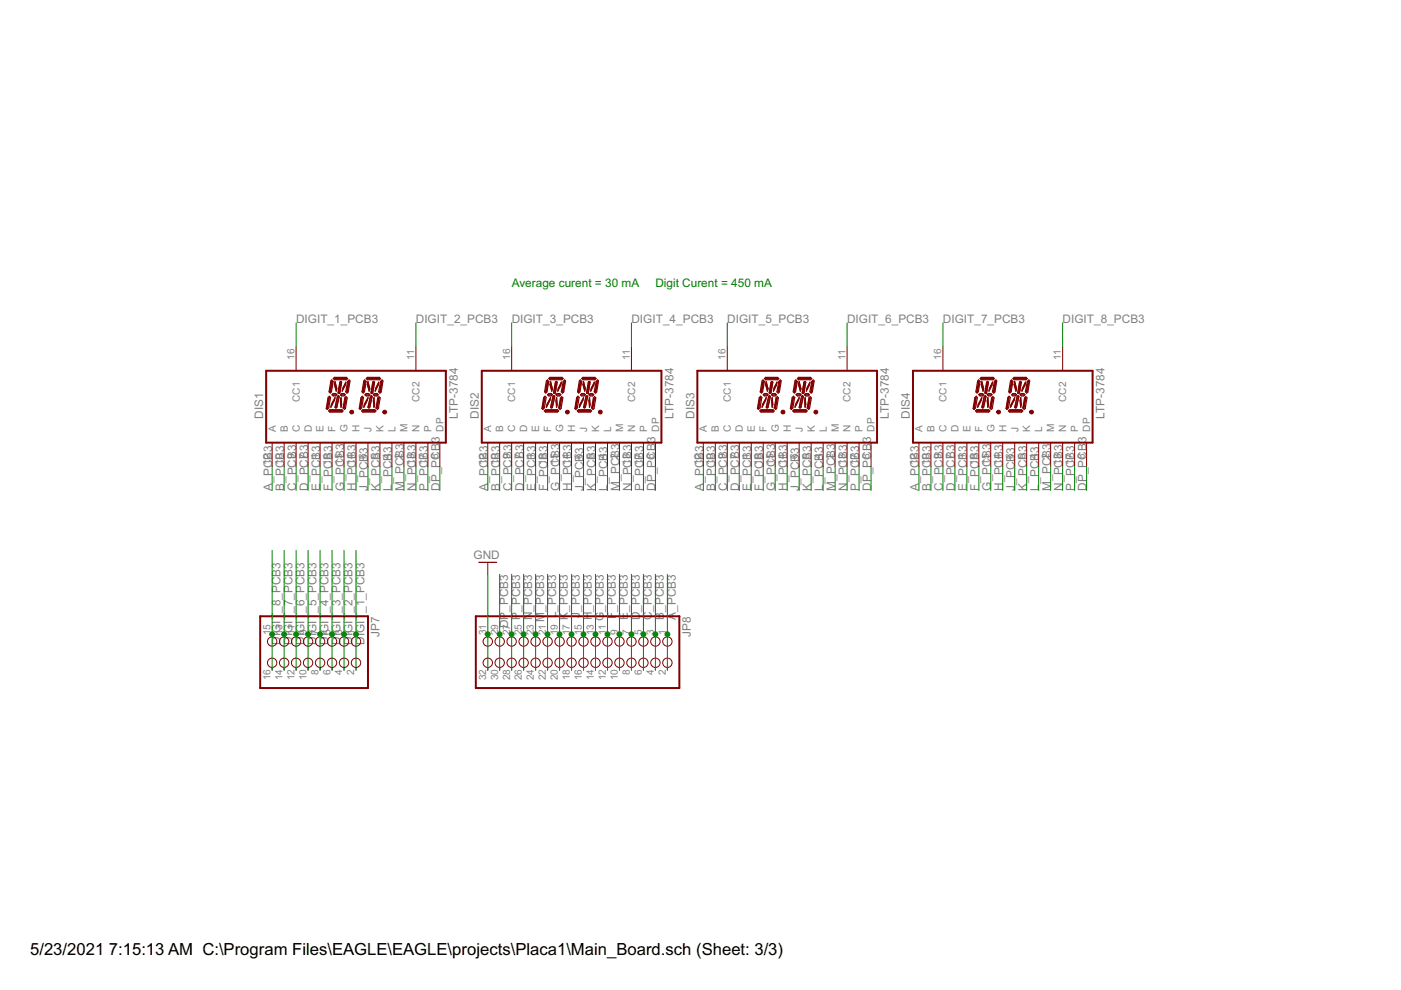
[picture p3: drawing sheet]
<svg xmlns="http://www.w3.org/2000/svg" width="297mm" height="210mm" viewBox="0 0 297 210" stroke-linecap="round" stroke-linejoin="round" font-family="sans-serif">
<defs><g id="words">
<g font-size="4">
<text x="6.4" y="202.5">5/23/2021</text>
<text x="23.1" y="202.5">7:15:13 AM C:\Program Files\EAGLE\EAGLE\projects\Placa1\Main_Board.sch (Sheet: 3/3)</text>
</g>
<g font-size="2.8" fill="#008000">
<text x="108.5" y="60.8">Average curent = 30 mA</text>
<text x="139" y="60.8">Digit Curent = 450 mA</text>
</g>
<g font-size="2.8" fill="#808080">
<text x="62.8" y="68.5">DIGIT_1_PCB3</text>
<text x="88.2" y="68.5">DIGIT_2_PCB3</text>
<text x="108.5" y="68.5">DIGIT_3_PCB3</text>
<text x="133.9" y="68.5">DIGIT_4_PCB3</text>
<text x="154.2" y="68.5">DIGIT_5_PCB3</text>
<text x="179.6" y="68.5">DIGIT_6_PCB3</text>
<text x="199.9" y="68.5">DIGIT_7_PCB3</text>
<text x="225.3" y="68.5">DIGIT_8_PCB3</text>
<text x="55.8" y="88.8" transform="rotate(-90 55.8 88.8)">DIS1</text>
<text x="97.1" y="88.8" transform="rotate(-90 97.1 88.8)">LTP-3784</text>
<text x="101.5" y="88.8" transform="rotate(-90 101.5 88.8)">DIS2</text>
<text x="142.8" y="88.8" transform="rotate(-90 142.8 88.8)">LTP-3784</text>
<text x="147.2" y="88.8" transform="rotate(-90 147.2 88.8)">DIS3</text>
<text x="188.5" y="88.8" transform="rotate(-90 188.5 88.8)">LTP-3784</text>
<text x="192.9" y="88.8" transform="rotate(-90 192.9 88.8)">DIS4</text>
<text x="234.2" y="88.8" transform="rotate(-90 234.2 88.8)">LTP-3784</text>
<text x="57.7" y="104" transform="rotate(-90 57.7 104)">A_PCB3</text>
<text x="60.2" y="104" transform="rotate(-90 60.2 104)">B_PCB3</text>
<text x="62.8" y="104" transform="rotate(-90 62.8 104)">C_PCB3</text>
<text x="65.3" y="104" transform="rotate(-90 65.3 104)">D_PCB3</text>
<text x="67.9" y="104" transform="rotate(-90 67.9 104)">E_PCB3</text>
<text x="70.4" y="104" transform="rotate(-90 70.4 104)">F_PCB3</text>
<text x="72.9" y="104" transform="rotate(-90 72.9 104)">G_PCB3</text>
<text x="75.5" y="104" transform="rotate(-90 75.5 104)">H_PCB3</text>
<text x="78" y="104" transform="rotate(-90 78 104)">J_PCB3</text>
<text x="80.6" y="104" transform="rotate(-90 80.6 104)">K_PCB3</text>
<text x="83.1" y="104" transform="rotate(-90 83.1 104)">L_PCB3</text>
<text x="85.6" y="104" transform="rotate(-90 85.6 104)">M_PCB3</text>
<text x="88.2" y="104" transform="rotate(-90 88.2 104)">N_PCB3</text>
<text x="90.7" y="104" transform="rotate(-90 90.7 104)">P_PCB3</text>
<text x="93.3" y="104" transform="rotate(-90 93.3 104)">DP_PCB3</text>
<text x="103.4" y="104" transform="rotate(-90 103.4 104)">A_PCB3</text>
<text x="105.9" y="104" transform="rotate(-90 105.9 104)">B_PCB3</text>
<text x="108.5" y="104" transform="rotate(-90 108.5 104)">C_PCB3</text>
<text x="111" y="104" transform="rotate(-90 111 104)">D_PCB3</text>
<text x="113.6" y="104" transform="rotate(-90 113.6 104)">E_PCB3</text>
<text x="116.1" y="104" transform="rotate(-90 116.1 104)">F_PCB3</text>
<text x="118.6" y="104" transform="rotate(-90 118.6 104)">G_PCB3</text>
<text x="121.2" y="104" transform="rotate(-90 121.2 104)">H_PCB3</text>
<text x="123.7" y="104" transform="rotate(-90 123.7 104)">J_PCB3</text>
<text x="126.3" y="104" transform="rotate(-90 126.3 104)">K_PCB3</text>
<text x="128.8" y="104" transform="rotate(-90 128.8 104)">L_PCB3</text>
<text x="131.3" y="104" transform="rotate(-90 131.3 104)">M_PCB3</text>
<text x="133.9" y="104" transform="rotate(-90 133.9 104)">N_PCB3</text>
<text x="136.4" y="104" transform="rotate(-90 136.4 104)">P_PCB3</text>
<text x="139" y="104" transform="rotate(-90 139 104)">DP_PCB3</text>
<text x="149.1" y="104" transform="rotate(-90 149.1 104)">A_PCB3</text>
<text x="151.7" y="104" transform="rotate(-90 151.7 104)">B_PCB3</text>
<text x="154.2" y="104" transform="rotate(-90 154.2 104)">C_PCB3</text>
<text x="156.7" y="104" transform="rotate(-90 156.7 104)">D_PCB3</text>
<text x="159.3" y="104" transform="rotate(-90 159.3 104)">E_PCB3</text>
<text x="161.8" y="104" transform="rotate(-90 161.8 104)">F_PCB3</text>
<text x="164.4" y="104" transform="rotate(-90 164.4 104)">G_PCB3</text>
<text x="166.9" y="104" transform="rotate(-90 166.9 104)">H_PCB3</text>
<text x="169.4" y="104" transform="rotate(-90 169.4 104)">J_PCB3</text>
<text x="172" y="104" transform="rotate(-90 172 104)">K_PCB3</text>
<text x="174.5" y="104" transform="rotate(-90 174.5 104)">L_PCB3</text>
<text x="177.1" y="104" transform="rotate(-90 177.1 104)">M_PCB3</text>
<text x="179.6" y="104" transform="rotate(-90 179.6 104)">N_PCB3</text>
<text x="182.1" y="104" transform="rotate(-90 182.1 104)">P_PCB3</text>
<text x="184.7" y="104" transform="rotate(-90 184.7 104)">DP_PCB3</text>
<text x="194.8" y="104" transform="rotate(-90 194.8 104)">A_PCB3</text>
<text x="197.4" y="104" transform="rotate(-90 197.4 104)">B_PCB3</text>
<text x="199.9" y="104" transform="rotate(-90 199.9 104)">C_PCB3</text>
<text x="202.5" y="104" transform="rotate(-90 202.5 104)">D_PCB3</text>
<text x="205" y="104" transform="rotate(-90 205 104)">E_PCB3</text>
<text x="207.5" y="104" transform="rotate(-90 207.5 104)">F_PCB3</text>
<text x="210.1" y="104" transform="rotate(-90 210.1 104)">G_PCB3</text>
<text x="212.6" y="104" transform="rotate(-90 212.6 104)">H_PCB3</text>
<text x="215.1" y="104" transform="rotate(-90 215.1 104)">J_PCB3</text>
<text x="217.7" y="104" transform="rotate(-90 217.7 104)">K_PCB3</text>
<text x="220.2" y="104" transform="rotate(-90 220.2 104)">L_PCB3</text>
<text x="222.8" y="104" transform="rotate(-90 222.8 104)">M_PCB3</text>
<text x="225.3" y="104" transform="rotate(-90 225.3 104)">N_PCB3</text>
<text x="227.8" y="104" transform="rotate(-90 227.8 104)">P_PCB3</text>
<text x="230.4" y="104" transform="rotate(-90 230.4 104)">DP_PCB3</text>
<text x="100.4" y="118.5">GND</text>
<text x="59.5" y="130" transform="rotate(-90 59.5 130)">_8_PCB3</text>
<text x="62" y="130" transform="rotate(-90 62 130)">_7_PCB3</text>
<text x="64.6" y="130" transform="rotate(-90 64.6 130)">_6_PCB3</text>
<text x="67.1" y="130" transform="rotate(-90 67.1 130)">_5_PCB3</text>
<text x="69.6" y="130" transform="rotate(-90 69.6 130)">_4_PCB3</text>
<text x="72.2" y="130" transform="rotate(-90 72.2 130)">_3_PCB3</text>
<text x="74.7" y="130" transform="rotate(-90 74.7 130)">_2_PCB3</text>
<text x="77.3" y="130" transform="rotate(-90 77.3 130)">_1_PCB3</text>
<text x="110.3" y="131.4" transform="rotate(-90 110.3 131.4)">P_PCB3</text>
<text x="112.8" y="131.5" transform="rotate(-90 112.8 131.5)">N_PCB3</text>
<text x="115.3" y="131.8" transform="rotate(-90 115.3 131.8)">M_PCB3</text>
<text x="117.9" y="131.1" transform="rotate(-90 117.9 131.1)">L_PCB3</text>
<text x="120.4" y="131.4" transform="rotate(-90 120.4 131.4)">K_PCB3</text>
<text x="123" y="131" transform="rotate(-90 123 131)">J_PCB3</text>
<text x="125.5" y="131.5" transform="rotate(-90 125.5 131.5)">H_PCB3</text>
<text x="128" y="131.7" transform="rotate(-90 128 131.7)">G_PCB3</text>
<text x="130.6" y="131.2" transform="rotate(-90 130.6 131.2)">F_PCB3</text>
<text x="133.1" y="131.4" transform="rotate(-90 133.1 131.4)">E_PCB3</text>
<text x="135.7" y="131.5" transform="rotate(-90 135.7 131.5)">D_PCB3</text>
<text x="138.2" y="131.5" transform="rotate(-90 138.2 131.5)">C_PCB3</text>
<text x="140.7" y="131.4" transform="rotate(-90 140.7 131.4)">B_PCB3</text>
<text x="143.3" y="131.4" transform="rotate(-90 143.3 131.4)">A_PCB3</text>
<text x="59.5" y="136.7" transform="rotate(-90 59.5 136.7)">DIGIT</text>
<text x="62" y="136.7" transform="rotate(-90 62 136.7)">DIGIT</text>
<text x="64.6" y="136.7" transform="rotate(-90 64.6 136.7)">DIGIT</text>
<text x="67.1" y="136.7" transform="rotate(-90 67.1 136.7)">DIGIT</text>
<text x="69.6" y="136.7" transform="rotate(-90 69.6 136.7)">DIGIT</text>
<text x="72.2" y="136.7" transform="rotate(-90 72.2 136.7)">DIGIT</text>
<text x="74.7" y="136.7" transform="rotate(-90 74.7 136.7)">DIGIT</text>
<text x="77.3" y="136.7" transform="rotate(-90 77.3 136.7)">DIGIT</text>
<text x="80.4" y="135" transform="rotate(-90 80.4 135)">JP7</text>
<text x="107.7" y="133.2" transform="rotate(-90 107.7 133.2)">DP_PCB3</text>
<text x="146.5" y="135" transform="rotate(-90 146.5 135)">JP8</text>
</g>
<g font-size="2.4" fill="#808080">
<text x="62.4" y="76.3" transform="rotate(-90 62.4 76.3)">16</text>
<text x="87.8" y="76.3" transform="rotate(-90 87.8 76.3)">11</text>
<text x="108.1" y="76.3" transform="rotate(-90 108.1 76.3)">16</text>
<text x="133.5" y="76.3" transform="rotate(-90 133.5 76.3)">11</text>
<text x="153.8" y="76.3" transform="rotate(-90 153.8 76.3)">16</text>
<text x="179.2" y="76.3" transform="rotate(-90 179.2 76.3)">11</text>
<text x="199.6" y="76.3" transform="rotate(-90 199.6 76.3)">16</text>
<text x="224.9" y="76.3" transform="rotate(-90 224.9 76.3)">11</text>
<text x="63.5" y="85.2" transform="rotate(-90 63.5 85.2)">CC1</text>
<text x="88.9" y="85.2" transform="rotate(-90 88.9 85.2)">CC2</text>
<text x="109.3" y="85.2" transform="rotate(-90 109.3 85.2)">CC1</text>
<text x="134.6" y="85.2" transform="rotate(-90 134.6 85.2)">CC2</text>
<text x="155" y="85.2" transform="rotate(-90 155 85.2)">CC1</text>
<text x="180.4" y="85.2" transform="rotate(-90 180.4 85.2)">CC2</text>
<text x="200.7" y="85.2" transform="rotate(-90 200.7 85.2)">CC1</text>
<text x="226.1" y="85.2" transform="rotate(-90 226.1 85.2)">CC2</text>
<text x="58.5" y="91.5" transform="rotate(-90 58.5 91.5)">A</text>
<text x="61" y="91.5" transform="rotate(-90 61 91.5)">B</text>
<text x="63.5" y="91.5" transform="rotate(-90 63.5 91.5)">C</text>
<text x="66.1" y="91.5" transform="rotate(-90 66.1 91.5)">D</text>
<text x="68.6" y="91.5" transform="rotate(-90 68.6 91.5)">E</text>
<text x="71.2" y="91.5" transform="rotate(-90 71.2 91.5)">F</text>
<text x="73.7" y="91.5" transform="rotate(-90 73.7 91.5)">G</text>
<text x="76.2" y="91.5" transform="rotate(-90 76.2 91.5)">H</text>
<text x="78.8" y="91.5" transform="rotate(-90 78.8 91.5)">J</text>
<text x="81.3" y="91.5" transform="rotate(-90 81.3 91.5)">K</text>
<text x="83.9" y="91.5" transform="rotate(-90 83.9 91.5)">L</text>
<text x="86.4" y="91.5" transform="rotate(-90 86.4 91.5)">M</text>
<text x="88.9" y="91.5" transform="rotate(-90 88.9 91.5)">N</text>
<text x="91.5" y="91.5" transform="rotate(-90 91.5 91.5)">P</text>
<text x="94" y="91.5" transform="rotate(-90 94 91.5)">DP</text>
<text x="104.2" y="91.5" transform="rotate(-90 104.2 91.5)">A</text>
<text x="106.7" y="91.5" transform="rotate(-90 106.7 91.5)">B</text>
<text x="109.3" y="91.5" transform="rotate(-90 109.3 91.5)">C</text>
<text x="111.8" y="91.5" transform="rotate(-90 111.8 91.5)">D</text>
<text x="114.3" y="91.5" transform="rotate(-90 114.3 91.5)">E</text>
<text x="116.9" y="91.5" transform="rotate(-90 116.9 91.5)">F</text>
<text x="119.4" y="91.5" transform="rotate(-90 119.4 91.5)">G</text>
<text x="121.9" y="91.5" transform="rotate(-90 121.9 91.5)">H</text>
<text x="124.5" y="91.5" transform="rotate(-90 124.5 91.5)">J</text>
<text x="127" y="91.5" transform="rotate(-90 127 91.5)">K</text>
<text x="129.6" y="91.5" transform="rotate(-90 129.6 91.5)">L</text>
<text x="132.1" y="91.5" transform="rotate(-90 132.1 91.5)">M</text>
<text x="134.6" y="91.5" transform="rotate(-90 134.6 91.5)">N</text>
<text x="137.2" y="91.5" transform="rotate(-90 137.2 91.5)">P</text>
<text x="139.7" y="91.5" transform="rotate(-90 139.7 91.5)">DP</text>
<text x="149.9" y="91.5" transform="rotate(-90 149.9 91.5)">A</text>
<text x="152.4" y="91.5" transform="rotate(-90 152.4 91.5)">B</text>
<text x="155" y="91.5" transform="rotate(-90 155 91.5)">C</text>
<text x="157.5" y="91.5" transform="rotate(-90 157.5 91.5)">D</text>
<text x="160" y="91.5" transform="rotate(-90 160 91.5)">E</text>
<text x="162.6" y="91.5" transform="rotate(-90 162.6 91.5)">F</text>
<text x="165.1" y="91.5" transform="rotate(-90 165.1 91.5)">G</text>
<text x="167.7" y="91.5" transform="rotate(-90 167.7 91.5)">H</text>
<text x="170.2" y="91.5" transform="rotate(-90 170.2 91.5)">J</text>
<text x="172.7" y="91.5" transform="rotate(-90 172.7 91.5)">K</text>
<text x="175.3" y="91.5" transform="rotate(-90 175.3 91.5)">L</text>
<text x="177.8" y="91.5" transform="rotate(-90 177.8 91.5)">M</text>
<text x="180.4" y="91.5" transform="rotate(-90 180.4 91.5)">N</text>
<text x="182.9" y="91.5" transform="rotate(-90 182.9 91.5)">P</text>
<text x="185.4" y="91.5" transform="rotate(-90 185.4 91.5)">DP</text>
<text x="195.6" y="91.5" transform="rotate(-90 195.6 91.5)">A</text>
<text x="198.1" y="91.5" transform="rotate(-90 198.1 91.5)">B</text>
<text x="200.7" y="91.5" transform="rotate(-90 200.7 91.5)">C</text>
<text x="203.2" y="91.5" transform="rotate(-90 203.2 91.5)">D</text>
<text x="205.8" y="91.5" transform="rotate(-90 205.8 91.5)">E</text>
<text x="208.3" y="91.5" transform="rotate(-90 208.3 91.5)">F</text>
<text x="210.8" y="91.5" transform="rotate(-90 210.8 91.5)">G</text>
<text x="213.4" y="91.5" transform="rotate(-90 213.4 91.5)">H</text>
<text x="215.9" y="91.5" transform="rotate(-90 215.9 91.5)">J</text>
<text x="218.4" y="91.5" transform="rotate(-90 218.4 91.5)">K</text>
<text x="221" y="91.5" transform="rotate(-90 221 91.5)">L</text>
<text x="223.5" y="91.5" transform="rotate(-90 223.5 91.5)">M</text>
<text x="226.1" y="91.5" transform="rotate(-90 226.1 91.5)">N</text>
<text x="228.6" y="91.5" transform="rotate(-90 228.6 91.5)">P</text>
<text x="231.1" y="91.5" transform="rotate(-90 231.1 91.5)">DP</text>
<text x="57.3" y="98.6" transform="rotate(-90 57.3 98.6)">12</text>
<text x="59.9" y="98.6" transform="rotate(-90 59.9 98.6)">10</text>
<text x="62.4" y="97.4" transform="rotate(-90 62.4 97.4)">9</text>
<text x="65" y="97.4" transform="rotate(-90 65 97.4)">7</text>
<text x="67.5" y="97.4" transform="rotate(-90 67.5 97.4)">1</text>
<text x="70" y="98.6" transform="rotate(-90 70 98.6)">18</text>
<text x="72.6" y="98.6" transform="rotate(-90 72.6 98.6)">15</text>
<text x="75.1" y="98.6" transform="rotate(-90 75.1 98.6)">14</text>
<text x="77.7" y="97.4" transform="rotate(-90 77.7 97.4)">6</text>
<text x="80.2" y="97.4" transform="rotate(-90 80.2 97.4)">5</text>
<text x="82.7" y="97.4" transform="rotate(-90 82.7 97.4)">4</text>
<text x="85.3" y="97.4" transform="rotate(-90 85.3 97.4)">2</text>
<text x="87.8" y="98.6" transform="rotate(-90 87.8 98.6)">13</text>
<text x="90.4" y="98.6" transform="rotate(-90 90.4 98.6)">17</text>
<text x="92.9" y="97.4" transform="rotate(-90 92.9 97.4)">8</text>
<text x="103.1" y="98.6" transform="rotate(-90 103.1 98.6)">12</text>
<text x="105.6" y="98.6" transform="rotate(-90 105.6 98.6)">10</text>
<text x="108.1" y="97.4" transform="rotate(-90 108.1 97.4)">9</text>
<text x="110.7" y="97.4" transform="rotate(-90 110.7 97.4)">7</text>
<text x="113.2" y="97.4" transform="rotate(-90 113.2 97.4)">1</text>
<text x="115.8" y="98.6" transform="rotate(-90 115.8 98.6)">18</text>
<text x="118.3" y="98.6" transform="rotate(-90 118.3 98.6)">15</text>
<text x="120.8" y="98.6" transform="rotate(-90 120.8 98.6)">14</text>
<text x="123.4" y="97.4" transform="rotate(-90 123.4 97.4)">6</text>
<text x="125.9" y="97.4" transform="rotate(-90 125.9 97.4)">5</text>
<text x="128.4" y="97.4" transform="rotate(-90 128.4 97.4)">4</text>
<text x="131" y="97.4" transform="rotate(-90 131 97.4)">2</text>
<text x="133.5" y="98.6" transform="rotate(-90 133.5 98.6)">13</text>
<text x="136.1" y="98.6" transform="rotate(-90 136.1 98.6)">17</text>
<text x="138.6" y="97.4" transform="rotate(-90 138.6 97.4)">8</text>
<text x="148.8" y="98.6" transform="rotate(-90 148.8 98.6)">12</text>
<text x="151.3" y="98.6" transform="rotate(-90 151.3 98.6)">10</text>
<text x="153.8" y="97.4" transform="rotate(-90 153.8 97.4)">9</text>
<text x="156.4" y="97.4" transform="rotate(-90 156.4 97.4)">7</text>
<text x="158.9" y="97.4" transform="rotate(-90 158.9 97.4)">1</text>
<text x="161.5" y="98.6" transform="rotate(-90 161.5 98.6)">18</text>
<text x="164" y="98.6" transform="rotate(-90 164 98.6)">15</text>
<text x="166.5" y="98.6" transform="rotate(-90 166.5 98.6)">14</text>
<text x="169.1" y="97.4" transform="rotate(-90 169.1 97.4)">6</text>
<text x="171.6" y="97.4" transform="rotate(-90 171.6 97.4)">5</text>
<text x="174.2" y="97.4" transform="rotate(-90 174.2 97.4)">4</text>
<text x="176.7" y="97.4" transform="rotate(-90 176.7 97.4)">2</text>
<text x="179.2" y="98.6" transform="rotate(-90 179.2 98.6)">13</text>
<text x="181.8" y="98.6" transform="rotate(-90 181.8 98.6)">17</text>
<text x="184.3" y="97.4" transform="rotate(-90 184.3 97.4)">8</text>
<text x="194.5" y="98.6" transform="rotate(-90 194.5 98.6)">12</text>
<text x="197" y="98.6" transform="rotate(-90 197 98.6)">10</text>
<text x="199.6" y="97.4" transform="rotate(-90 199.6 97.4)">9</text>
<text x="202.1" y="97.4" transform="rotate(-90 202.1 97.4)">7</text>
<text x="204.6" y="97.4" transform="rotate(-90 204.6 97.4)">1</text>
<text x="207.2" y="98.6" transform="rotate(-90 207.2 98.6)">18</text>
<text x="209.7" y="98.6" transform="rotate(-90 209.7 98.6)">15</text>
<text x="212.3" y="98.6" transform="rotate(-90 212.3 98.6)">14</text>
<text x="214.8" y="97.4" transform="rotate(-90 214.8 97.4)">6</text>
<text x="217.3" y="97.4" transform="rotate(-90 217.3 97.4)">5</text>
<text x="219.9" y="97.4" transform="rotate(-90 219.9 97.4)">4</text>
<text x="222.4" y="97.4" transform="rotate(-90 222.4 97.4)">2</text>
<text x="224.9" y="98.6" transform="rotate(-90 224.9 98.6)">13</text>
<text x="227.5" y="98.6" transform="rotate(-90 227.5 98.6)">17</text>
<text x="230" y="97.4" transform="rotate(-90 230 97.4)">8</text>
<text x="57.3" y="134.7" transform="rotate(-90 57.3 134.7)">15</text>
<text x="59.9" y="134.7" transform="rotate(-90 59.9 134.7)">13</text>
<text x="62.4" y="134.7" transform="rotate(-90 62.4 134.7)">11</text>
<text x="65" y="134.7" transform="rotate(-90 65 134.7)">9</text>
<text x="67.5" y="134.7" transform="rotate(-90 67.5 134.7)">7</text>
<text x="70" y="134.7" transform="rotate(-90 70 134.7)">5</text>
<text x="72.6" y="134.7" transform="rotate(-90 72.6 134.7)">3</text>
<text x="75.1" y="134.7" transform="rotate(-90 75.1 134.7)">1</text>
<text x="103.1" y="134.7" transform="rotate(-90 103.1 134.7)">31</text>
<text x="105.6" y="134.7" transform="rotate(-90 105.6 134.7)">29</text>
<text x="108.1" y="134.7" transform="rotate(-90 108.1 134.7)">27</text>
<text x="110.7" y="134.7" transform="rotate(-90 110.7 134.7)">25</text>
<text x="113.2" y="134.7" transform="rotate(-90 113.2 134.7)">23</text>
<text x="115.8" y="134.7" transform="rotate(-90 115.8 134.7)">21</text>
<text x="118.3" y="134.7" transform="rotate(-90 118.3 134.7)">19</text>
<text x="120.8" y="134.7" transform="rotate(-90 120.8 134.7)">17</text>
<text x="123.4" y="134.7" transform="rotate(-90 123.4 134.7)">15</text>
<text x="125.9" y="134.7" transform="rotate(-90 125.9 134.7)">13</text>
<text x="128.4" y="134.7" transform="rotate(-90 128.4 134.7)">11</text>
<text x="131" y="134.7" transform="rotate(-90 131 134.7)">9</text>
<text x="133.5" y="134.7" transform="rotate(-90 133.5 134.7)">7</text>
<text x="136.1" y="134.7" transform="rotate(-90 136.1 134.7)">5</text>
<text x="138.6" y="134.7" transform="rotate(-90 138.6 134.7)">3</text>
<text x="141.1" y="134.7" transform="rotate(-90 141.1 134.7)">1</text>
<text x="67.5" y="143.1" transform="rotate(-90 67.5 143.1)">8</text>
<text x="70" y="143.1" transform="rotate(-90 70 143.1)">6</text>
<text x="72.6" y="143.1" transform="rotate(-90 72.6 143.1)">4</text>
<text x="75.1" y="143.1" transform="rotate(-90 75.1 143.1)">2</text>
<text x="133.5" y="143.1" transform="rotate(-90 133.5 143.1)">8</text>
<text x="136.1" y="143.1" transform="rotate(-90 136.1 143.1)">6</text>
<text x="138.6" y="143.1" transform="rotate(-90 138.6 143.1)">4</text>
<text x="141.1" y="143.1" transform="rotate(-90 141.1 143.1)">2</text>
<text x="57.3" y="144.3" transform="rotate(-90 57.3 144.3)">16</text>
<text x="59.9" y="144.3" transform="rotate(-90 59.9 144.3)">14</text>
<text x="62.4" y="144.3" transform="rotate(-90 62.4 144.3)">12</text>
<text x="65" y="144.3" transform="rotate(-90 65 144.3)">10</text>
<text x="103.1" y="144.3" transform="rotate(-90 103.1 144.3)">32</text>
<text x="105.6" y="144.3" transform="rotate(-90 105.6 144.3)">30</text>
<text x="108.1" y="144.3" transform="rotate(-90 108.1 144.3)">28</text>
<text x="110.7" y="144.3" transform="rotate(-90 110.7 144.3)">26</text>
<text x="113.2" y="144.3" transform="rotate(-90 113.2 144.3)">24</text>
<text x="115.8" y="144.3" transform="rotate(-90 115.8 144.3)">22</text>
<text x="118.3" y="144.3" transform="rotate(-90 118.3 144.3)">20</text>
<text x="120.8" y="144.3" transform="rotate(-90 120.8 144.3)">18</text>
<text x="123.4" y="144.3" transform="rotate(-90 123.4 144.3)">16</text>
<text x="125.9" y="144.3" transform="rotate(-90 125.9 144.3)">14</text>
<text x="128.4" y="144.3" transform="rotate(-90 128.4 144.3)">12</text>
<text x="131" y="144.3" transform="rotate(-90 131 144.3)">10</text>
</g>
</g></defs>
<path d="M74.5 87.4h.2M81.4 87.4h.3M120.2 87.4h.2M127.1 87.4h.3M165.9 87.4h.2M172.9 87.4h.2M211.6 87.4h.2M218.6 87.4h.2" fill="none" stroke="#800000" stroke-width=".32"/>
<g fill="none" stroke="#800000" stroke-width=".25">
<path d="M69.7 87.1l.2-.2h2.6l.2 .2-.2 .3h-2.6zM69.8 84l.3 .3-.4 2.2-.3 .3-.2-.2 .4-2.3zM70.2 86.2h.1M70.2 85.9h.2M70.3 85.7h.2M70.3 80.6l.4 .3-.4 2.2-.3 .2-.2-.2 .3-2.3zM70.4 85.5h.2M70.4 83.7h1M70.5 85.3h.2M70.6 83.5h.6M70.6 85h.2M70.7 80.3l.2-.3h2.5l.3 .3-.3 .2h-2.5z"/>
<path d="M70.7 83.4h.5l.2 .3-.2 .2h-.5l-.3-.2zM70.8 84.8h.1M70.9 84.6h.1M70.9 81.5h.3M70.9 84.8l-.8 1.6 .2-.7M70.9 84.8l.1-.5-.7 1.4M70.9 81.5l.4 1.4 .1-.5M70.9 81.5l.1-.6 .4 1.5M71 81.7h.2M71 81.3h.1M71 84.4h.1M71 81.1h.1"/>
<path d="M71 82h.3M71.1 86.4h.3M71.1 86.2h.4M71.1 82.2h.3M71.1 85.9h.4M71.1 82.4h.3M71.2 85.7h.3M71.2 82.6h.2M71.2 85.5h.4M71.3 85.3h.3M71.3 82.8h.1M71.3 85h.4"/>
<path d="M71.4 84.8h.4M71.4 84.6h.4M71.5 84.4h.3M71.5 84.2h.4M71.7 83.9l.2 .2-.5 2.3-.2 .1-.2-.1zM71.7 83.3h.4M71.7 83.1h.4M71.8 82.8h.3M71.8 82.6h.4M71.8 82.4h.4M71.9 82.2h.3M71.9 82h.4"/>
<path d="M71.9 81.7h.4M72 81.5h.3M72 81.3h.4M72.1 81l-.4 2.3 .1 .1 .3-.1 .3-2.3M72.1 81l.1-.1 .2 .1M72.1 81.1h.3M72.2 83.7l.2-.3h.5l.3 .3-.3 .2h-.5zM72.2 85h.2M72.2 83.7h1M72.2 85.3h.2M72.2 84.8h.1M72.2 85.5h.2"/>
<path d="M72.2 85.7h.2M72.2 84.6h.1M72.3 85.9h.1M72.3 86.2h.1M72.3 84.4h.1M72.3 84.3l.1 1.4-.1 .7-.1-1.4zM72.4 83.5h.6M72.6 82.8h.1M72.6 82.6h.1M72.7 82.4h.1M72.7 82.2h.2M72.9 82h.1"/>
<path d="M73 81.7h.2M73.1 81.5h.1M73.1 84.3l.3-.2 .2 .2-.4 2.3-.2 .2-.3-.3zM73.2 81.3h.1M73.3 81.1h.1M73.3 81l-.1 .7-.6 1.2 .1-.6zM74 80.6l.2 .2-.4 2.3-.2 .3-.3-.3 .4-2.2zM76.8 84l.3 .3-.4 2.2-.3 .3-.2-.2 .3-2.3zM76.9 86.9h2.6l.2 .2-.2 .3h-2.6l-.2-.3zM77.2 86.2h.1M77.2 85.9h.1M77.3 85.7h.1"/>
<path d="M77.3 80.6l.3 .3-.3 2.2-.3 .2-.2-.2 .3-2.3zM77.4 85.5h.2M77.4 83.7h1M77.5 85.3h.2M77.6 83.5h.6M77.6 85h.2M77.6 80.3l.3-.3h2.5l.3 .3-.3 .2h-2.5zM77.6 83.4h.5l.3 .3-.3 .2h-.5l-.2-.2zM77.7 84.8h.2M77.9 84.6h.1M77.9 81.5h.3M77.9 81.5l.4 1.4 .1-.5"/>
<path d="M77.9 81.5l.1-.6 .4 1.5M77.9 84.8l-.8 1.6 .2-.7M77.9 84.8l.1-.5-.7 1.4M77.9 81.7h.3M77.9 81.3h.2M78 84.4h.1M78 81.1h.1M78 82h.3M78 86.4h.4M78.1 86.2h.3M78.1 82.2h.2M78.1 85.9h.4"/>
<path d="M78.1 82.4h.3M78.1 85.7h.4M78.2 82.6h.1M78.2 85.5h.4M78.3 85.3h.3M78.3 82.8h.1M78.3 85h.4M78.4 84.8h.3M78.4 84.6h.4M78.4 84.4h.4M78.5 84.2h.4M78.7 83.9l.2 .2-.5 2.3-.3 .1-.1-.1z"/>
<path d="M78.7 83.3h.3M78.7 83.1h.4M78.7 82.8h.4M78.8 82.6h.3M78.8 82.4h.4M78.8 82.2h.4M78.9 82h.3M78.9 81.7h.4M79 81.5h.3M79 81.3h.4M79 81.1h.4M79 81l-.3 2.3 .1 .1 .2-.1 .4-2.3"/>
<path d="M79 81l.2-.1 .2 .1M79.2 85h.2M79.2 83.7h.9M79.2 85.3h.2M79.2 84.8h.1M79.2 85.5h.2M79.2 85.7h.2M79.2 84.6h.1M79.2 85.9h.2M79.3 86.2h.1M79.3 84.4h.1M79.3 84.3l.1 1.4-.1 .7-.1-1.4z"/>
<path d="M79.4 83.5h.6M79.4 83.4h.5l.3 .3-.3 .2h-.5l-.2-.2zM79.6 82.8h.1M79.6 82.6h.1M79.7 82.4h.1M79.7 82.2h.2M79.8 82h.2M79.9 81.7h.2M80.1 81.5h.1M80.1 84.3l.2-.2 .3 .2-.4 2.3-.2 .2-.3-.3zM80.2 81.3h.1M80.3 81.1h.1"/>
<path d="M80.3 81l-.1 .7-.7 1.2 .2-.6zM81 80.6l.2 .2-.4 2.3-.2 .3-.3-.3 .4-2.2zM115.5 84l.3 .3-.4 2.2-.3 .3-.2-.2 .4-2.3zM115.7 86.9h2.5l.2 .2-.2 .3h-2.5l-.3-.3zM115.8 80.8l.3-.2 .3 .3-.4 2.2-.3 .2-.2-.2zM115.9 86.2h.1M115.9 85.9h.2M116 85.7h.2M116.1 85.5h.2M116.1 83.7h1M116.2 85.3h.2M116.3 83.5h.6"/>
<path d="M116.4 80.3l.2-.3h2.5l.3 .3-.3 .2h-2.5zM116.4 83.4h.5l.2 .3-.2 .2h-.5l-.3-.2zM116.4 85h.1M116.5 84.8h.1M116.6 84.6h.1M116.6 84.8l-.8 1.6 .2-.7M116.6 84.8l.1-.5-.7 1.4M116.6 81.5l.4 1.4 .1-.5M116.6 81.5l.1-.6 .4 1.5M116.6 81.5h.3M116.7 81.7h.2M116.7 81.3h.1"/>
<path d="M116.7 84.4h.1M116.7 81.1h.1M116.7 82h.3M116.8 86.4h.3M116.8 86.2h.4M116.8 82.2h.3M116.8 85.9h.4M116.8 82.4h.3M116.9 85.7h.4M116.9 82.6h.2M116.9 85.5h.4M117 82.8h.1"/>
<path d="M117 85.3h.4M117 85h.4M117.1 84.8h.4M117.1 84.6h.4M117.2 84.4h.4M117.2 84.2h.4M117.4 83.9l.2 .2-.5 2.3-.2 .1-.2-.1zM117.4 83.3h.4M117.4 83.1h.4M117.5 82.8h.3M117.5 82.6h.4M117.5 82.4h.4"/>
<path d="M117.6 82.2h.3M117.6 82h.4M117.6 81.7h.4M117.7 81.5h.4M117.7 81.3h.4M117.8 81l-.4 2.3 .1 .1 .3-.1 .3-2.3M117.8 81l.1-.1 .2 .1M117.8 81.1h.3M117.9 85h.2M117.9 83.7h1M117.9 85.3h.2M117.9 84.8h.2"/>
<path d="M117.9 85.5h.2M118 85.7h.1M118 84.6h.1M118 85.9h.1M118 86.2h.1M118 84.4h.1M118 84.3l.1 1.4-.1 .7-.1-1.4zM118.1 83.5h.6M118.1 83.4h.5l.3 .3-.3 .2h-.5l-.2-.2zM118.3 82.8h.1M118.3 82.6h.1M118.4 82.4h.1"/>
<path d="M118.4 82.2h.2M118.6 82h.2M118.7 81.7h.2M118.8 81.5h.1M118.8 84.3l.3-.2 .2 .2-.3 2.3-.3 .2-.3-.3zM118.9 81.3h.1M119 81.1h.1M119 81l-.1 .7-.6 1.2 .1-.6zM119.4 80.9l.3-.3 .2 .2-.4 2.3-.2 .3-.3-.3zM122.4 87.1l.2-.2h2.6l.2 .2-.2 .3h-2.6zM122.5 84l.3 .3-.4 2.2-.3 .3-.2-.2 .4-2.3zM122.8 80.8l.2-.2 .3 .3-.3 2.2-.3 .2-.3-.2z"/>
<path d="M122.9 86.2h.1M122.9 85.9h.1M123 85.7h.1M123.1 85.5h.2M123.1 83.7h1M123.2 85.3h.2M123.3 83.5h.6M123.3 85h.2M123.3 80.3l.3-.3h2.5l.3 .3-.3 .2h-2.5zM123.3 83.4h.5l.3 .3-.3 .2h-.5l-.2-.2zM123.4 84.8h.2M123.6 84.6h.1"/>
<path d="M123.6 81.5l.4 1.4 .1-.5M123.6 81.5l.1-.6 .4 1.5M123.6 84.8l-.8 1.6 .2-.7M123.6 84.8l.1-.5-.7 1.4M123.6 81.5h.3M123.7 81.7h.2M123.7 81.3h.1M123.7 84.4h.1M123.7 81.1h.1M123.7 82h.3M123.8 86.4h.3M123.8 86.2h.3"/>
<path d="M123.8 82.2h.2M123.8 85.9h.4M123.8 82.4h.3M123.9 85.7h.3M123.9 82.6h.2M123.9 85.5h.4M124 82.8h.1M124 85.3h.4M124 85h.4M124.1 84.8h.3M124.1 84.6h.4M124.2 84.4h.3"/>
<path d="M124.2 84.2h.4M124.4 83.9l.2 .2-.5 2.3-.3 .1-.1-.1zM124.4 83.3h.4M124.4 83.1h.4M124.4 82.8h.4M124.5 82.6h.4M124.5 82.4h.4M124.5 82.2h.4M124.6 82h.4M124.6 81.7h.4M124.7 81.5h.4M124.7 81.3h.4"/>
<path d="M124.7 81l-.3 2.3 .1 .1 .2-.1 .4-2.3M124.7 81l.2-.1 .2 .1M124.7 81.1h.4M124.9 85h.2M124.9 84.8h.1M124.9 83.7h1M124.9 85.3h.2M124.9 85.5h.2M124.9 85.7h.2M124.9 84.6h.1M125 86.2h.1M125 85.9h.1"/>
<path d="M125 84.4h.1M125 84.3l.1 1.4-.1 .7-.1-1.4zM125.1 83.5h.6M125.1 83.4h.5l.3 .3-.3 .2h-.5l-.2-.2zM125.3 82.8h.1M125.3 82.6h.1M125.3 82.4h.2M125.4 82.2h.2M125.5 82h.2M125.7 81.7h.2M125.8 81.5h.1M125.8 84.3l.3-.2 .2 .2-.4 2.3-.2 .2-.3-.3z"/>
<path d="M125.9 81.3h.1M126 81.1h.1M126 81l-.1 .7-.7 1.2 .2-.6zM126.4 80.9l.3-.3 .2 .2-.4 2.3-.2 .3-.3-.3zM161.3 84l.2 .3-.4 2.2-.3 .3-.2-.2 .4-2.3zM161.4 86.9h2.5l.2 .2-.2 .3h-2.5l-.3-.3zM161.6 80.8l.2-.2 .3 .3-.4 2.2-.3 .2-.2-.2zM161.6 86.2h.1M161.6 85.9h.2M161.7 85.7h.2M161.8 85.5h.2M161.9 83.7h.9"/>
<path d="M161.9 85.3h.2M162 83.5h.6M162.1 85h.1M162.1 80.3l.2-.3h2.6l.2 .3-.2 .2h-2.6zM162.1 83.4h.5l.2 .3-.2 .2h-.5l-.3-.2zM162.2 84.8h.1M162.3 84.6h.1M162.3 81.5h.3M162.3 84.8l-.7 1.6 .1-.7M162.3 84.8l.2-.5-.8 1.4M162.3 81.5l.4 1.4 .1-.5M162.3 81.5l.2-.6 .3 1.5"/>
<path d="M162.4 81.7h.3M162.4 81.3h.1M162.4 84.4h.1M162.4 81.1h.1M162.4 82h.3M162.5 86.4h.3M162.5 86.2h.4M162.5 82.2h.3M162.5 85.9h.4M162.6 82.4h.2M162.6 85.7h.4M162.6 82.6h.2"/>
<path d="M162.6 85.5h.4M162.7 85.3h.4M162.7 82.8h.1M162.8 85h.3M162.8 84.8h.4M162.8 84.6h.4M162.9 84.4h.4M162.9 84.2h.4M163.1 83.9l.2 .2-.5 2.3-.2 .1-.1-.1zM163.1 83.3h.4M163.1 83.1h.4M163.2 82.8h.4"/>
<path d="M163.2 82.6h.4M163.2 82.4h.4M163.3 82.2h.4M163.3 82h.4M163.3 81.7h.4M163.4 81.5h.4M163.4 81.3h.4M163.5 81l-.4 2.3 .1 .1 .3-.1 .4-2.3M163.5 81l.1-.1 .3 .1M163.5 81.1h.4M163.6 83.7l.3-.3h.5l.2 .3-.2 .2h-.5zM163.6 85h.2"/>
<path d="M163.6 85.3h.2M163.6 84.8h.2M163.6 83.7h1M163.6 85.5h.2M163.7 85.7h.2M163.7 84.6h.1M163.7 85.9h.1M163.7 86.2h.1M163.7 84.4h.1M163.7 84.3l.2 1.4-.2 .7-.1-1.4zM163.8 83.5h.6M164 82.8h.1"/>
<path d="M164 82.6h.1M164.1 82.4h.2M164.2 82.2h.2M164.3 82h.2M164.4 81.7h.2M164.5 81.5h.1M164.5 84.3l.3-.2 .2 .2-.3 2.3-.2 .2-.4-.3zM164.6 81.3h.1M164.7 81.1h.1M164.7 81l-.1 .7-.6 1.2 .1-.6zM165.4 80.6l.2 .2-.4 2.3-.2 .3-.3-.3 .4-2.2zM168.2 84l.3 .3-.4 2.2-.3 .3-.2-.2 .4-2.3z"/>
<path d="M168.3 86.9h2.6l.2 .2-.2 .3h-2.6l-.2-.3zM168.6 86.2h.1M168.6 85.9h.2M168.7 85.7h.2M168.7 80.6l.4 .3-.4 2.2-.3 .2-.2-.2 .4-2.3zM168.8 85.5h.2M168.8 83.7h1M168.9 85.3h.2M169 83.5h.6M169 85h.2M169.1 80.3l.2-.3h2.6l.2 .3-.2 .2h-2.6zM169.1 83.4h.5l.2 .3-.2 .2h-.5l-.3-.2z"/>
<path d="M169.2 84.8h.1M169.3 84.6h.1M169.3 81.5h.3M169.3 81.5l.4 1.4 .1-.5M169.3 81.5l.1-.6 .4 1.5M169.3 84.8l-.7 1.6 .1-.7M169.3 84.8l.1-.5-.7 1.4M169.4 81.7h.3M169.4 81.3h.1M169.4 84.4h.1M169.4 81.1h.1M169.4 82h.3"/>
<path d="M169.5 86.4h.3M169.5 86.2h.4M169.5 82.2h.3M169.5 85.9h.4M169.5 82.4h.3M169.6 85.7h.4M169.6 82.6h.2M169.6 85.5h.4M169.7 85.3h.4M169.7 82.8h.1M169.7 85h.4M169.8 84.8h.4"/>
<path d="M169.8 84.6h.4M169.9 84.4h.4M169.9 84.2h.4M170.1 83.9l.2 .2-.5 2.3-.2 .1-.2-.1zM170.1 83.3h.4M170.1 83.1h.4M170.2 82.8h.3M170.2 82.6h.4M170.2 82.4h.4M170.3 82.2h.3M170.3 82h.4M170.3 81.7h.4"/>
<path d="M170.4 81.5h.4M170.4 81.3h.4M170.5 81l-.4 2.3 .1 .1 .3-.1 .3-2.3M170.5 81l.1-.1 .2 .1M170.5 81.1h.3M170.6 83.7l.2-.3h.5l.3 .3-.3 .2h-.5zM170.6 85h.2M170.6 83.7h1M170.6 85.3h.2M170.6 84.8h.2M170.6 85.5h.2M170.6 85.7h.2"/>
<path d="M170.6 84.6h.1M170.7 85.9h.1M170.7 86.2h.1M170.7 84.4h.1M170.7 84.3l.1 1.4-.1 .7-.1-1.4zM170.8 83.5h.6M171 82.8h.1M171 82.6h.1M171.1 82.4h.1M171.2 82.2h.1M171.3 82h.1M171.4 81.7h.2"/>
<path d="M171.5 81.5h.1M171.5 84.3l.3-.2 .2 .2-.4 2.3-.2 .2-.3-.3zM171.6 81.3h.1M171.7 81.1h.1M171.7 81l-.1 .7-.6 1.2 .1-.6zM172.4 80.6l.2 .2-.4 2.3-.2 .3-.3-.3 .4-2.2zM207 84l.2 .3-.4 2.2-.3 .3-.2-.2 .4-2.3zM207.1 86.9h2.5l.3 .2-.3 .3h-2.5l-.3-.3zM207.3 86.2h.1M207.3 85.9h.2M207.4 85.7h.2M207.5 80.6l.3 .3-.4 2.2-.2 .2-.3-.2 .4-2.3z"/>
<path d="M207.5 85.5h.2M207.6 83.7h.9M207.6 85.3h.2M207.7 83.5h.7M207.8 85h.1M207.8 80.3l.2-.3h2.6l.2 .3-.2 .2h-2.6zM207.8 83.4h.5l.3 .3-.3 .2h-.5l-.3-.2zM207.9 84.8h.1M208 84.6h.1M208 81.5h.3M208 84.8l-.7 1.6 .1-.7M208 84.8l.2-.5-.8 1.4"/>
<path d="M208.1 81.7h.3M208.1 81.3h.2M208.1 84.4h.1M208.1 81.1h.1M208.2 82h.2M208.2 80.9l.4 1.5-.2 .5-.4-1.4zM208.2 86.4h.3M208.2 86.2h.4M208.2 82.2h.3M208.3 85.9h.3M208.3 82.4h.2M208.3 85.7h.4"/>
<path d="M208.3 82.6h.2M208.3 85.5h.4M208.4 82.8h.1M208.4 85.3h.4M208.4 85h.4M208.5 84.8h.4M208.6 84.6h.3M208.6 84.4h.4M208.6 84.2h.4M208.8 83.9l.3 .2-.5 2.3-.3 .1-.1-.1zM208.8 83.3h.4M208.8 83.1h.4"/>
<path d="M208.9 82.8h.4M208.9 82.6h.4M209 82.4h.3M209 82.2h.4M209 82h.4M209.1 81.7h.3M209.1 81.5h.4M209.1 81.3h.4M209.2 81.1h.3M209.2 81l.1-.1 .3 .1-.4 2.3-.3 .1-.1-.1zM209.3 85h.2M209.3 83.7h1"/>
<path d="M209.3 85.3h.2M209.3 84.8h.2M209.4 85.5h.1M209.4 85.7h.1M209.4 84.6h.1M209.4 85.9h.1M209.4 86.2h.1M209.4 84.4h.1M209.4 84.3l.2 1.4-.2 .7-.1-1.4zM209.5 83.5h.6M209.6 83.4h.5l.2 .3-.2 .2h-.5l-.3-.2zM209.7 82.8h.1"/>
<path d="M209.7 82.6h.1M209.8 82.4h.2M209.9 82.2h.2M210 82h.2M210.1 81.7h.2M210.2 81.5h.2M210.2 84.3l.3-.2 .3 .2-.4 2.3-.2 .2-.3-.3zM210.3 81.3h.1M210.4 81.1h.1M210.4 81l-.1 .7-.6 1.2 .1-.6zM210.8 80.9l.3-.3 .2 .2-.4 2.3-.2 .3-.3-.3zM214 84l.2 .3-.4 2.2-.3 .3-.2-.2 .4-2.3z"/>
<path d="M214.1 86.9h2.5l.3 .2-.3 .3h-2.5l-.3-.3zM214.2 80.8l.3-.2 .3 .3-.4 2.2-.3 .2-.2-.2zM214.3 86.2h.1M214.3 85.9h.2M214.4 85.7h.2M214.5 85.5h.2M214.5 83.7h1M214.6 85.3h.2M214.7 83.5h.6M214.8 80.3l.2-.3h2.6l.2 .3-.2 .2h-2.6zM214.8 83.4h.5l.2 .3-.2 .2h-.5l-.3-.2zM214.8 85h.1"/>
<path d="M214.9 84.8h.1M215 84.6h.1M215 84.8l-.8 1.6 .2-.7M215 84.8l.1-.5-.7 1.4M215 81.5h.3M215.1 81.7h.2M215.1 81.3h.1M215.1 84.4h.1M215.1 81.1h.1M215.1 82h.3M215.1 80.9l.4 1.5-.1 .5-.4-1.4zM215.2 86.4h.3"/>
<path d="M215.2 86.2h.4M215.2 82.2h.3M215.2 85.9h.4M215.3 82.4h.2M215.3 85.7h.4M215.3 82.6h.2M215.3 85.5h.4M215.4 82.8h.1M215.4 85.3h.4M215.4 85h.4M215.5 84.8h.4M215.5 84.6h.4"/>
<path d="M215.6 84.4h.4M215.6 84.2h.4M215.8 83.3h.4M215.8 83.1h.4M215.9 82.8h.3M215.9 83.9l.1 .2-.5 2.3-.2 .1-.2-.1 .5-2.3 .3-.2M215.9 82.6h.4M215.9 82.4h.4M216 82.2h.3M216 82h.4M216 81.7h.4M216.1 81.5h.4"/>
<path d="M216.1 81.3h.4M216.2 81l-.4 2.3 .1 .1 .3-.1 .3-2.3M216.2 81l.1-.1 .2 .1M216.2 81.1h.3M216.3 83.7l.2-.3h.5l.3 .3-.3 .2h-.5zM216.3 85h.2M216.3 83.7h1M216.3 85.3h.2M216.3 84.8h.2M216.3 85.5h.2M216.4 85.7h.1M216.4 84.6h.1"/>
<path d="M216.4 85.9h.1M216.4 86.2h.1M216.4 84.4h.1M216.4 84.3l.1 1.4-.1 .7-.1-1.4zM216.5 83.5h.6M216.7 82.8h.1M216.7 82.6h.1M216.8 82.4h.1M216.9 82.2h.1M217 82h.2M217.1 81.7h.2M217.2 81.5h.1"/>
<path d="M217.2 84.3l.3-.2 .2 .2-.3 2.3-.3 .2-.2-.3zM217.3 81.3h.1M217.4 81.1h.1M217.4 81l-.1 .7-.6 1.2 .1-.6zM217.8 80.9l.3-.3 .2 .2-.4 2.3-.2 .3-.3-.3zM101.5 119.2h3.8"/>
</g>
<g fill="none" stroke="#800000" stroke-width=".42">
<path d="M56.4 78.6h38.1v15.3h-38.1zM102.2 78.6h38v15.3h-38zM147.8 78.6h38.1v15.3h-38.1zM193.6 78.6h38v15.3h-38zM69.8 84.3l-.4 2.3M70 87.1h2.4M70.4 80.9l-.4 2.2M70.9 80.3h2.5M73.3 84.5l-.4 2M74 80.9l-.4 2.2M76.8 84.3l-.4 2.3M77 87.1h2.4"/>
<path d="M77.4 80.9l-.4 2.2M77.9 80.3h2.5M80.3 84.5l-.4 2M80.9 80.9l-.3 2.2M115.5 84.3l-.4 2.3M115.7 87.1h2.4M116.1 80.9l-.4 2.2M116.6 80.3h2.5M119 84.5l-.4 2M119.7 80.9l-.4 2.2M122.4 84.3l-.3 2.3M122.7 87.1h2.4"/>
<path d="M123.1 80.9l-.4 2.2M123.6 80.3h2.5M126 84.5l-.4 2M126.6 80.9l-.3 2.2M161.2 84.3l-.4 2.3M161.4 87.1h2.5M161.8 80.9l-.4 2.2M162.3 80.3h2.6M164.7 84.5l-.3 2M165.4 80.9l-.4 2.2M168.2 84.3l-.4 2.3M168.4 87.1h2.4"/>
<path d="M168.8 80.9l-.4 2.2M169.3 80.3h2.6M171.7 84.5l-.4 2M172.4 80.9l-.4 2.2M206.9 84.3l-.4 2.3M207.2 87.1h2.4M207.5 80.9l-.3 2.2M208 80.3h2.6M210.4 84.5l-.3 2M211.1 80.9l-.4 2.2M213.9 84.3l-.4 2.3M214.1 87.1h2.4"/>
<path d="M214.5 80.9l-.4 2.2M215 80.3h2.6M217.4 84.5l-.4 2M218.1 80.9l-.4 2.2M55.2 130.7h22.8v15.2h-22.8zM100.9 130.7h43.1v15.2h-43.1z"/>
</g>
<g fill="#800000" stroke="#800000" stroke-width=".21">
<path d="M74.2 87.2a.4 .4 0 0 1 .7-.1 .4 .4 0 0 1-.1 .6 .4 .4 0 0 1-.6-.3h.5h-.5z" fill-rule="evenodd"/>
<path d="M81.2 87.2a.4 .4 0 0 1 .7-.1 .4 .4 0 0 1-.2 .6 .4 .4 0 0 1-.5-.3h.5h-.5z" fill-rule="evenodd"/>
<path d="M120 87.2a.41 .41 0 0 1 .6-.1 .41 .41 0 0 1-.2 .7 .41 .41 0 0 1-.5-.4l.4-.1 .1 .1h-.5z" fill-rule="evenodd"/>
<path d="M126.9 87.2a.4 .4 0 0 1 .7-.1 .4 .4 0 0 1-.2 .7 .4 .4 0 0 1-.5-.4h.5h-.5z" fill-rule="evenodd"/>
<path d="M165.7 87.2a.4 .4 0 0 1 .6-.1 .4 .4 0 0 1-.1 .6 .4 .4 0 0 1-.6-.3h.5h-.5z" fill-rule="evenodd"/>
<path d="M172.6 87.2a.4 .4 0 0 1 .7-.1 .4 .4 0 0 1-.1 .6 .4 .4 0 0 1-.6-.3h.5h-.5z" fill-rule="evenodd"/>
<path d="M211.4 87.2a.41 .41 0 0 1 .6-.1 .41 .41 0 0 1-.1 .7 .41 .41 0 0 1-.6-.4l.4-.1 .1 .1h-.5z" fill-rule="evenodd"/>
<path d="M218.4 87.2a.41 .41 0 0 1 .6-.1 .41 .41 0 0 1-.2 .7 .41 .41 0 0 1-.5-.4l.4-.1 .1 .1h-.5z" fill-rule="evenodd"/>
</g>
<g fill="none" stroke="#800000" stroke-width=".21">
<path d="M62.8 73.5v5.1M88.2 73.5v5.1M108.5 73.5v5.1M133.9 73.5v5.1M154.2 73.5v5.1M179.6 73.5v5.1M199.9 73.5v5.1M225.3 73.5v5.1M57.7 93.9v5M60.2 93.9v5M62.8 93.9v5M65.3 93.9v5"/>
<path d="M67.9 93.9v5M70.4 93.9v5M72.9 93.9v5M75.5 93.9v5M78 93.9v5M80.6 93.9v5M83.1 93.9v5M85.6 93.9v5M88.2 93.9v5M90.7 93.9v5M93.3 93.9v5M103.4 93.9v5"/>
<path d="M105.9 93.9v5M108.5 93.9v5M111 93.9v5M113.6 93.9v5M116.1 93.9v5M118.6 93.9v5M121.2 93.9v5M123.7 93.9v5M126.3 93.9v5M128.8 93.9v5M131.3 93.9v5M133.9 93.9v5"/>
<path d="M136.4 93.9v5M139 93.9v5M149.1 93.9v5M151.7 93.9v5M154.2 93.9v5M156.7 93.9v5M159.3 93.9v5M161.8 93.9v5M164.4 93.9v5M166.9 93.9v5M169.4 93.9v5M172 93.9v5"/>
<path d="M174.5 93.9v5M177.1 93.9v5M179.6 93.9v5M182.1 93.9v5M184.7 93.9v5M194.8 93.9v5M197.4 93.9v5M199.9 93.9v5M202.5 93.9v5M205 93.9v5M207.5 93.9v5M210.1 93.9v5"/>
<path d="M212.6 93.9v5M215.1 93.9v5M217.7 93.9v5M220.2 93.9v5M222.8 93.9v5M225.3 93.9v5M227.8 93.9v5M230.4 93.9v5M103.4 119.2v2.6M57.7 134.5v.5M60.2 134.5v.5M62.8 134.5v.5"/>
<path d="M65.3 134.5v.5M67.9 134.5v.5M70.4 134.5v.5M72.9 134.5v.5M75.5 134.5v.5M103.4 134.5v.5M105.9 134.5v.5M108.5 134.5v.5M111 134.5v.5M113.6 134.5v.5M116.1 134.5v.5M118.6 134.5v.5"/>
<path d="M121.2 134.5v.5M123.7 134.5v.5M126.3 134.5v.5M128.8 134.5v.5M131.3 134.5v.5M133.9 134.5v.5M136.4 134.5v.5M139 134.5v.5M141.5 134.5v.5M57.7 141.5v.6M60.2 141.5v.6M62.8 141.5v.6"/>
<path d="M65.3 141.5v.6M67.9 141.5v.6M70.4 141.5v.6M72.9 141.5v.6M75.5 141.5v.6M103.4 141.5v.6M105.9 141.5v.6M108.5 141.5v.6M111 141.5v.6M113.6 141.5v.6M116.1 141.5v.6M118.6 141.5v.6"/>
<path d="M121.2 141.5v.6M123.7 141.5v.6M126.3 141.5v.6M128.8 141.5v.6M131.3 141.5v.6M133.9 141.5v.6M136.4 141.5v.6M139 141.5v.6M141.5 141.5v.6"/>
<circle cx="57.7" cy="136" r=".99"/>
<circle cx="60.2" cy="136" r=".99"/>
<circle cx="62.8" cy="136" r=".99"/>
<circle cx="65.3" cy="136" r=".99"/>
<circle cx="67.9" cy="136" r=".99"/>
<circle cx="70.4" cy="136" r=".99"/>
<circle cx="72.9" cy="136" r=".99"/>
<circle cx="75.5" cy="136" r=".99"/>
<circle cx="103.4" cy="136" r=".99"/>
<circle cx="105.9" cy="136" r=".99"/>
<circle cx="108.5" cy="136" r=".99"/>
<circle cx="111" cy="136" r=".99"/>
<circle cx="113.6" cy="136" r=".99"/>
<circle cx="116.1" cy="136" r=".99"/>
<circle cx="118.6" cy="136" r=".99"/>
<circle cx="121.2" cy="136" r=".99"/>
<circle cx="123.7" cy="136" r=".99"/>
<circle cx="126.3" cy="136" r=".99"/>
<circle cx="128.8" cy="136" r=".99"/>
<circle cx="131.3" cy="136" r=".99"/>
<circle cx="133.9" cy="136" r=".99"/>
<circle cx="136.4" cy="136" r=".99"/>
<circle cx="139" cy="136" r=".99"/>
<circle cx="141.5" cy="136" r=".99"/>
<circle cx="57.7" cy="140.5" r=".99"/>
<circle cx="60.2" cy="140.5" r=".99"/>
<circle cx="62.8" cy="140.5" r=".99"/>
<circle cx="65.3" cy="140.5" r=".99"/>
<circle cx="67.9" cy="140.5" r=".99"/>
<circle cx="70.4" cy="140.5" r=".99"/>
<circle cx="72.9" cy="140.5" r=".99"/>
<circle cx="75.5" cy="140.5" r=".99"/>
<circle cx="103.4" cy="140.5" r=".99"/>
<circle cx="105.9" cy="140.5" r=".99"/>
<circle cx="108.5" cy="140.5" r=".99"/>
<circle cx="111" cy="140.5" r=".99"/>
<circle cx="113.6" cy="140.5" r=".99"/>
<circle cx="116.1" cy="140.5" r=".99"/>
<circle cx="118.6" cy="140.5" r=".99"/>
<circle cx="121.2" cy="140.5" r=".99"/>
<circle cx="123.7" cy="140.5" r=".99"/>
<circle cx="126.3" cy="140.5" r=".99"/>
<circle cx="128.8" cy="140.5" r=".99"/>
<circle cx="131.3" cy="140.5" r=".99"/>
<circle cx="133.9" cy="140.5" r=".99"/>
<circle cx="136.4" cy="140.5" r=".99"/>
<circle cx="139" cy="140.5" r=".99"/>
<circle cx="141.5" cy="140.5" r=".99"/>
</g>
<g fill="none" stroke="#008000" stroke-width=".21">
<path d="M62.8 68.5v5M88.2 68.5v5M108.5 68.5v5M133.9 68.5v5M154.2 68.5v5M179.6 68.5v5M199.9 68.5v5M225.3 68.5v5M57.7 98.9v5.1M60.2 98.9v5.1M62.8 98.9v5.1M65.3 98.9v5.1"/>
<path d="M67.9 98.9v5.1M70.4 98.9v5.1M72.9 98.9v5.1M75.5 98.9v5.1M78 98.9v5.1M80.6 98.9v5.1M83.1 98.9v5.1M85.6 98.9v5.1M88.2 98.9v5.1M90.7 98.9v5.1M93.3 98.9v5.1M103.4 98.9v5.1"/>
<path d="M105.9 98.9v5.1M108.5 98.9v5.1M111 98.9v5.1M113.6 98.9v5.1M116.1 98.9v5.1M118.6 98.9v5.1M121.2 98.9v5.1M123.7 98.9v5.1M126.3 98.9v5.1M128.8 98.9v5.1M131.3 98.9v5.1M133.9 98.9v5.1"/>
<path d="M136.4 98.9v5.1M139 98.9v5.1M149.1 98.9v5.1M151.7 98.9v5.1M154.2 98.9v5.1M156.7 98.9v5.1M159.3 98.9v5.1M161.8 98.9v5.1M164.4 98.9v5.1M166.9 98.9v5.1M169.4 98.9v5.1M172 98.9v5.1"/>
<path d="M174.5 98.9v5.1M177.1 98.9v5.1M179.6 98.9v5.1M182.1 98.9v5.1M184.7 98.9v5.1M194.8 98.9v5.1M197.4 98.9v5.1M199.9 98.9v5.1M202.5 98.9v5.1M205 98.9v5.1M207.5 98.9v5.1M210.1 98.9v5.1"/>
<path d="M212.6 98.9v5.1M215.1 98.9v5.1M217.7 98.9v5.1M220.2 98.9v5.1M222.8 98.9v5.1M225.3 98.9v5.1M227.8 98.9v5.1M230.4 98.9v5.1M57.7 116.7v25.4M60.2 116.7v25.4M62.8 116.7v25.4M65.3 116.7v25.4"/>
<path d="M67.9 116.7v25.4M70.4 116.7v25.4M72.9 116.7v25.4M75.5 116.7v25.4M103.4 121.8v20.3M105.9 121.8v20.3M108.5 121.8v20.3M111 121.8v20.3M113.6 121.8v20.3M116.1 121.8v20.3M118.6 121.8v20.3M121.2 121.8v20.3"/>
<path d="M123.7 121.8v20.3M126.3 121.8v20.3M128.8 121.8v20.3M131.3 121.8v20.3M133.9 121.8v20.3M136.4 121.8v20.3M139 121.8v20.3M141.5 121.8v20.3"/>
</g>
<g fill="#008000" stroke="#008000" stroke-width=".21">
<circle cx="141.5" cy="134.5" r=".51"/>
<circle cx="139" cy="134.5" r=".51"/>
<circle cx="136.4" cy="134.5" r=".51"/>
<circle cx="133.9" cy="134.5" r=".51"/>
<circle cx="131.3" cy="134.5" r=".51"/>
<circle cx="128.8" cy="134.5" r=".51"/>
<circle cx="126.3" cy="134.5" r=".51"/>
<circle cx="123.7" cy="134.5" r=".51"/>
<circle cx="121.2" cy="134.5" r=".51"/>
<circle cx="118.6" cy="134.5" r=".51"/>
<circle cx="116.1" cy="134.5" r=".51"/>
<circle cx="113.6" cy="134.5" r=".51"/>
<circle cx="111" cy="134.5" r=".51"/>
<circle cx="108.5" cy="134.5" r=".51"/>
<circle cx="105.9" cy="134.5" r=".51"/>
<circle cx="103.4" cy="134.5" r=".51"/>
<circle cx="75.5" cy="134.5" r=".51"/>
<circle cx="72.9" cy="134.5" r=".51"/>
<circle cx="70.4" cy="134.5" r=".51"/>
<circle cx="67.9" cy="134.5" r=".51"/>
<circle cx="65.3" cy="134.5" r=".51"/>
<circle cx="62.8" cy="134.5" r=".51"/>
<circle cx="60.2" cy="134.5" r=".51"/>
<circle cx="57.7" cy="134.5" r=".51"/>
</g>
<use href="#words"/>
</svg>
